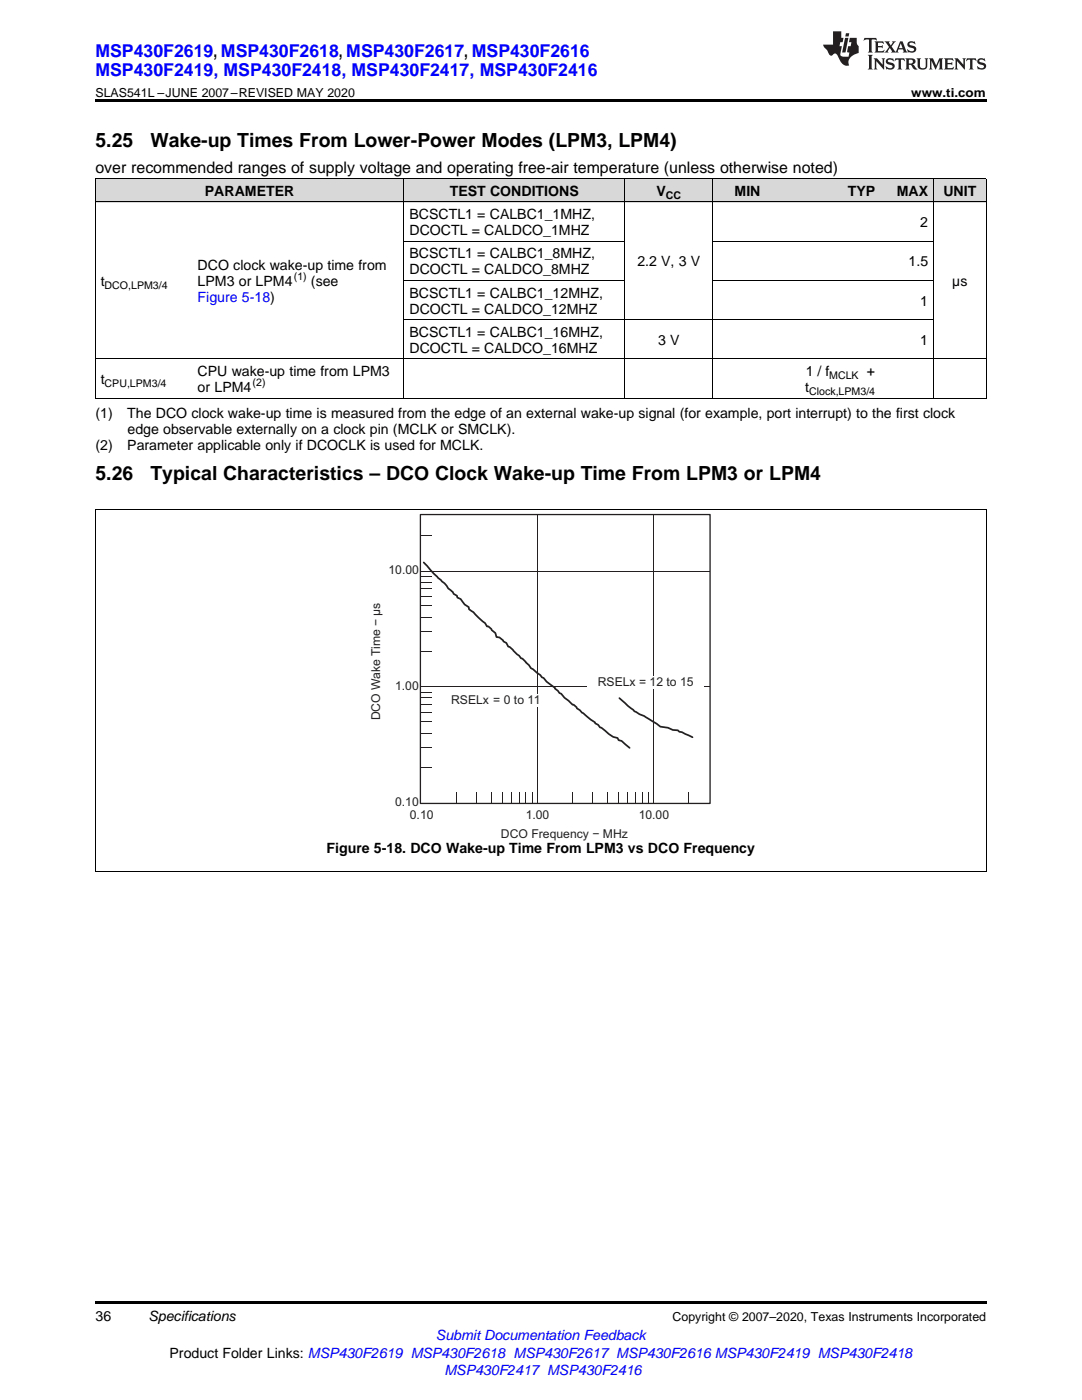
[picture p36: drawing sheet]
<svg xmlns="http://www.w3.org/2000/svg" width="216mm" height="279mm" viewBox="0 0 216 279" stroke-linecap="round" stroke-linejoin="round" font-family="sans-serif">
<defs><g id="words">
<g font-size="3.9">
<text x="19" y="29.3">5.25</text>
<text x="30" y="29.3">Wake-up Times From Lower-Power Modes (LPM3, LPM4)</text>
<text x="19" y="95.7">5.26</text>
<text x="30" y="95.7">Typical Characteristics – DCO Clock Wake-up Time From LPM3 or LPM4</text>
</g>
<g font-size="3.5" fill="#00f">
<text x="19" y="11.3">MSP430F2619, MSP430F2618, MSP430F2617, MSP430F2616</text>
<text x="19" y="15.2">MSP430F2419, MSP430F2418, MSP430F2417, MSP430F2416</text>
</g>
<text font-size="3.2" x="19" y="34.4">over recommended ranges of supply voltage and operating free-air temperature (unless otherwise noted)</text>
<g font-size="2.8">
<text x="40.9" y="39.1">PARAMETER</text>
<text x="89.7" y="39.1">TEST CONDITIONS</text>
<text x="131" y="39.1">V</text>
<text x="146.6" y="39.1">MIN</text>
<text x="169.2" y="39.1">TYP</text>
<text x="178.9" y="39.1">MAX</text>
<text x="188.2" y="39.1">UNIT</text>
<text x="81.7" y="43.7">BCSCTL1 = CALBC1_1MHZ,</text>
<text x="81.7" y="46.9">DCOCTL = CALDCO_1MHZ</text>
<text x="183.6" y="45.3">2</text>
<text x="39.4" y="53.9">DCO clock wake-up time from</text>
<text x="81.7" y="51.6">BCSCTL1 = CALBC1_8MHZ,</text>
<text x="127.2" y="53.2">2.2 V, 3 V</text>
<text x="181.3" y="53.2">1.5</text>
<text x="20.1" y="57.1">t</text>
<text x="39.4" y="57.1">LPM3 or LPM4</text>
<text x="62.1" y="57.1">(see</text>
<text x="81.7" y="54.8">DCOCTL = CALDCO_8MHZ</text>
<text x="81.7" y="59.4">BCSCTL1 = CALBC1_12MHZ,</text>
<text x="190" y="57.1">µs</text>
<text x="81.7" y="62.6">DCOCTL = CALDCO_12MHZ</text>
<text x="183.6" y="61">1</text>
<text x="81.7" y="67.2">BCSCTL1 = CALBC1_16MHZ,</text>
<text x="81.7" y="70.4">DCOCTL = CALDCO_16MHZ</text>
<text x="131.3" y="68.8">3 V</text>
<text x="183.6" y="68.8">1</text>
<text x="20.1" y="76.7">t</text>
<text x="39.4" y="75.1">CPU wake-up time from LPM3</text>
<text x="160.8" y="75.1">1 / f</text>
<text x="172.9" y="75.1">+</text>
<text x="19" y="83.4">(1)</text>
<text x="25.4" y="83.4">The DCO clock wake-up time is measured from the edge of an external wake-up signal (for example, port interrupt) to the first clock</text>
<text x="39.4" y="78.2">or LPM4</text>
<text x="160.7" y="78.2">t</text>
<text x="19" y="89.7">(2)</text>
<text x="25.4" y="89.7">Parameter applicable only if DCOCLK is used for MCLK.</text>
<text x="25.4" y="86.6">edge observable externally on a clock pin (MCLK or SMCLK).</text>
<text x="65.2" y="170.3">Figure 5-18. DCO Wake-up Time From LPM3 vs DCO Frequency</text>
<text x="19" y="263.6">36</text>
<text x="29.6" y="263.6">Specifications</text>
<text x="33.8" y="270.9">Product Folder Links: MSP430F2619 MSP430F2618 MSP430F2617 MSP430F2616 MSP430F2419 MSP430F2418</text>
</g>
<g font-size="2.8" fill="#00f">
<text x="39.4" y="60.3">Figure 5-18)</text>
<text x="87" y="267.4">Submit Documentation Feedback</text>
<text x="88.7" y="274.5">MSP430F2417 MSP430F2416</text>
</g>
<g font-size="2.5">
<text x="19" y="19.3">SLAS541L –JUNE 2007–REVISED MAY 2020</text>
<text x="181.8" y="19.3">www.ti.com</text>
<text x="134.2" y="263.6">Copyright © 2007–2020, Texas Instruments Incorporated</text>
</g>
<g font-size="2.4" fill="#231f20">
<text x="77.5" y="114.6">10.00</text>
<text x="78.8" y="137.7">1.00</text>
<text x="119.3" y="136.9">RSELx = 12 to 15</text>
<text x="75.9" y="143.8" transform="rotate(-90 75.9 143.8)">DCO Wake Time − µs</text>
<text x="90" y="140.4">RSELx = 0 to 11</text>
<text x="78.8" y="160.8">0.10</text>
<text x="81.8" y="163.5">0.10</text>
<text x="99.9" y="167.3">DCO Frequency − MHz</text>
<text x="104.9" y="163.5">1.00</text>
<text x="127.4" y="163.5">10.00</text>
</g>
<g font-size="2.1">
<text x="132.9" y="39.7">CC</text>
<text x="20.9" y="57.6">DCO,LPM3/4</text>
<text x="58.6" y="56">(1)</text>
<text x="20.9" y="77.2">CPU,LPM3/4</text>
<text x="50.4" y="77.1">(2)</text>
<text x="165.5" y="75.6">MCLK</text>
<text x="161.5" y="78.8">Clock,LPM3/4</text>
</g>
</g></defs>
<g fill="#d8d8d8">
<path d="M19 35.7h19.4v4.7h-19.4z"/>
<path d="M38.4 35.7h42.2v4.7h-42.2z"/>
<path d="M80.6 35.7h44.1v4.7h-44.1z"/>
<path d="M124.7 35.7h17.6v4.7h-17.6z"/>
<path d="M142.3 35.7h10.5v4.7h-10.5z"/>
<path d="M152.8 35.7h22.9v4.7h-22.9z"/>
<path d="M175.7 35.7h10.6v4.7h-10.6z"/>
<path d="M186.3 35.7h10.5v4.7h-10.5z"/>
</g>
<path d="M19 174h.2zM196.7 174h.1zM19 259.7h177.8v.5h-177.8z" fill="#000"/>
<path d="M19.1 101.7v72.3M196.8 101.7v72.3M19 173.9h177.8" fill="none" stroke="#000" stroke-width=".2"/>
<path d="M107.8 172h.3v.7h-.3z" fill="#fff"/>
<g fill="none" stroke="#231f20" stroke-width=".2">
<path d="M84 119.1h2.1M84 117.5h2.1M84 116.2h2.1M84 115h2.1M84 107h2.1M84 114h57.5M107.2 102.8v57.4M130.4 102.8v57.4M84 139.3h2.1M84 138.1h2.1M84 130.1h2.1M84 126h2.1"/>
<path d="M84 123.2h2.1M84 120.9h2.1M84 137.1h57.5M84 153.2h2.1M84 149.1h2.1M84 146.3h2.1M84 144h2.1M84 142.2h2.1M84 140.7h2.1M91 158.1v2.1M95.1 158.1v2.1M98 158.1v2.1"/>
<path d="M100.3 158.1v2.1M102.1 158.1v2.1M103.6 158.1v2.1M104.9 158.1v2.1M106.2 158.1v2.1M114.2 158.1v2.1M118.3 158.1v2.1M121.1 158.1v2.1M123.4 158.1v2.1M125.2 158.1v2.1M126.8 158.1v2.1M128.1 158.1v2.1"/>
<path d="M129.3 158.1v2.1M137.4 158.1v2.1"/>
</g>
<path d="M84.5 112.3l2.9 3 1.3 1.1 .7 1 .9 .7 .2 .4 .7 .4 .1 .4 .6 .2 .8 1.1 .8 .6 .1 .4 .9 .6 1 1.1 1.3 1.1 .4 .6h.3l1.3 1.3 .3 .8 .6 .1 .7 .6 .1 .2 .5 .3 .4 .7 .3 .1 1.9 1.8 .4 .5h.2l1.4 1.4 .3 .5 1.9 1.4 1.3 1.3 1.6 1.3v.1l.6 .5 .3 .4 .4 .2 .6 .8 1.6 1.3h.3a22.2 22.2 0 0 0 4.2 3.5l.1 .3 .6 .3 .3 .5h.3l1.5 1.3 .8 .6 .9 .2 .2 .4 .6 .2 1.6 1.4M123.6 139.3l3 2.7a30.2 30.2 0 0 1 5.2 3l1.5 .2 .9 .5h1.1l.3 .3 .5 .1 2.1 1" fill="none" stroke="#231f20" stroke-width=".35"/>
<path d="M83.9 102.7h57.8v57.6h-57.8z" fill="none" stroke="#231f20" stroke-width=".26"/>
<g fill="#fff">
<path d="M88 138.6h21.9v2.4h-21.9z" fill-rule="evenodd"/>
<path d="M117.2 135.1h23.3v2.4h-23.3z" fill-rule="evenodd"/>
</g>
<g fill="none" stroke="#000" stroke-width=".2">
<path d="M19 35.6h177.8M19.1 35.7v43.8M80.6 35.7v43.8M124.6 35.7v43.8M142.2 35.7v43.8M186.2 35.7v43.8M196.8 35.7v43.8M19 40.3h177.8M80.6 56h44M80.6 48.1h44M142.3 56h44M142.3 48.1h44"/>
<path d="M19 79.5h177.8M19 71.6h177.8M80.6 63.8h105.7M19 101.7h177.8"/>
</g>
<path d="M19 19.9h177.8v.5h-177.8z" fill="#000"/>
<g fill="#231f20">
<path d="M172.5 7.6l-.1 .5 .4-.2h.6v.1v2.1l-.2 .4h.9l-.2-.4v-2.1l.1-.1h.5l.5 .2-.2-.5zM174.5 8.3l.2 .3v1.5l-.2 .4h1.8l.2-.6a1.04 1.04 0 0 1-1.3 .2v-.7h.6l.3 .2v-.6l-.3 .2h-.6v-.6l.8-.1 .4 .3-.2-.5zM176.5 8.3l.9 1.1-.9 1.1h.8l-.2-.2 .4-.7 .5 .7-.2 .2h1.5l-.2-.2 .2-.4h.9l.1 .4-.2 .2h1l-.3-.3-.7-1.9h-.5l-.9 2-.8-1 .9-1h-.8l.1 .3-.4 .5-.3-.6 .1-.2zM179.7 8.6l.4 1h-.7zM181.3 8.4a.63 .63 0 0 0-.2 .7 .63 .63 0 0 0 .6 .4l.6 .2 .1 .2a.75 .75 0 0 1-.7 .4 .75 .75 0 0 1-.6-.5l.1 .7 .1-.1a1.11 1.11 0 0 0 1.5-.6 1.13 1.13 0 0 0-1.2-.8l-.1-.4a1.04 1.04 0 0 1 1.2 .2l-.2-.5-.2 .1-.4-.2zM173.2 10.9l.2 .4v2.2l-.2 .4h1l-.3-.4v-2.2l.3-.4zM174.3 11.6l.3 .4v1.5l-.3 .4h.8l-.2-.4v-1.3l1.5 1.7v-1.9l.2-.4h-.7l.2 .4v.9l-1.1-1.3zM177 11.8a.62 .62 0 0 0-.2 .7 .62 .62 0 0 0 .6 .4l.6 .1 .1 .3a.76 .76 0 0 1-.7 .3 .76 .76 0 0 1-.7-.4l.2 .7 .1-.1a1.11 1.11 0 0 0 1.5-.6 1.13 1.13 0 0 0-1.2-.8l-.1-.4a1.04 1.04 0 0 1 1.2 .2l-.2-.6-.2 .1-.5-.1zM178.7 11.6l-.2 .6a.61 .61 0 0 1 .8-.3v1.6l-.2 .4h.9l-.2-.4v-1.6a.63 .63 0 0 1 .7 .3l-.1-.6zM180.6 11.6l.3 .4v1.5l-.3 .4h1l-.2-.2-.1-.8 .6 .2a.76 .76 0 0 0 1.2 .7l-1-1a.58 .58 0 0 0 .6-.5 .58 .58 0 0 0-.5-.6zM181.4 11.9h.1a.45 .45 0 0 1 .5 .1 .45 .45 0 0 1 .1 .5l-.8 .2zM182.9 11.6l.2 .2a2.17 2.17 0 0 0 .3 1.9 .99 .99 0 0 0 1.6-.6v-1.1l.2-.4h-.7l.2 .2a1.92 1.92 0 0 1-.2 1.8 .6 .6 0 0 1-.9-.5v-1.1l.2-.4zM185.4 11.6l.2 .4v1.5l-.2 .4h.7l-.2-.4v-1.4l.8 1.8 .8-1.8v1.4l-.2 .4h.9l-.2-.4v-1.5l.2-.4h-.8l-.6 1.5-.6-1.5zM188.4 11.6l.2 .4v1.5l-.2 .4h1.8l.1-.6a1.04 1.04 0 0 1-1.2 .1v-.6h.5l.4 .2v-.6l-.4 .2h-.5v-.7h.8l.3 .3-.1-.6zM190.5 11.6l.2 .4v1.5l-.2 .4h.7l-.2-.4v-1.3l1.5 1.7v-1.9l.2-.4h-.7l.2 .4v.9l-1.1-1.3zM192.9 11.6l-.1 .6a.61 .61 0 0 1 .7-.3l.1 1.6-.3 .4h1l-.3-.4 .1-1.6a.63 .63 0 0 1 .7 .3l-.1-.6zM195.2 11.8a.62 .62 0 0 0-.2 .7 .62 .62 0 0 0 .6 .4l.6 .1 .1 .3a.76 .76 0 0 1-.7 .3 .76 .76 0 0 1-.6-.4l.1 .7 .1-.1a1.11 1.11 0 0 0 1.6-.6 1.13 1.13 0 0 0-1.3-.8l-.1-.4a1.04 1.04 0 0 1 1.2 .2l-.1-.6-.2 .1-.5-.1z"/>
<path d="M166.2 6.3v2.6h-1.9v.4l.8 .9a.91 .91 0 0 0 1 .8 .56 .56 0 0 1 .5-.3 .56 .56 0 0 1 .5 .3l.4 .8a1.53 1.53 0 0 0 1.9 1.2 1.54 1.54 0 0 1 1-2.1l.9-.3v-1.4a1.52 1.52 0 0 1-.4-1.6h-1.3l-.2 .8h.5l-.2 .8h-.5l-.1 1v.2l.4 .1-.2 .8a1.93 1.93 0 0 1-1.6-.3l.3-1.8h-.5l.2-.8h.4l.2-.8h-.4v-1.3zM168.6 7.6l-.6 2.9h.7l.6-2.9zM168.8 6.6l-.1 .7h.6l.2-.7z"/>
</g>
<use href="#words"/>
</svg>
